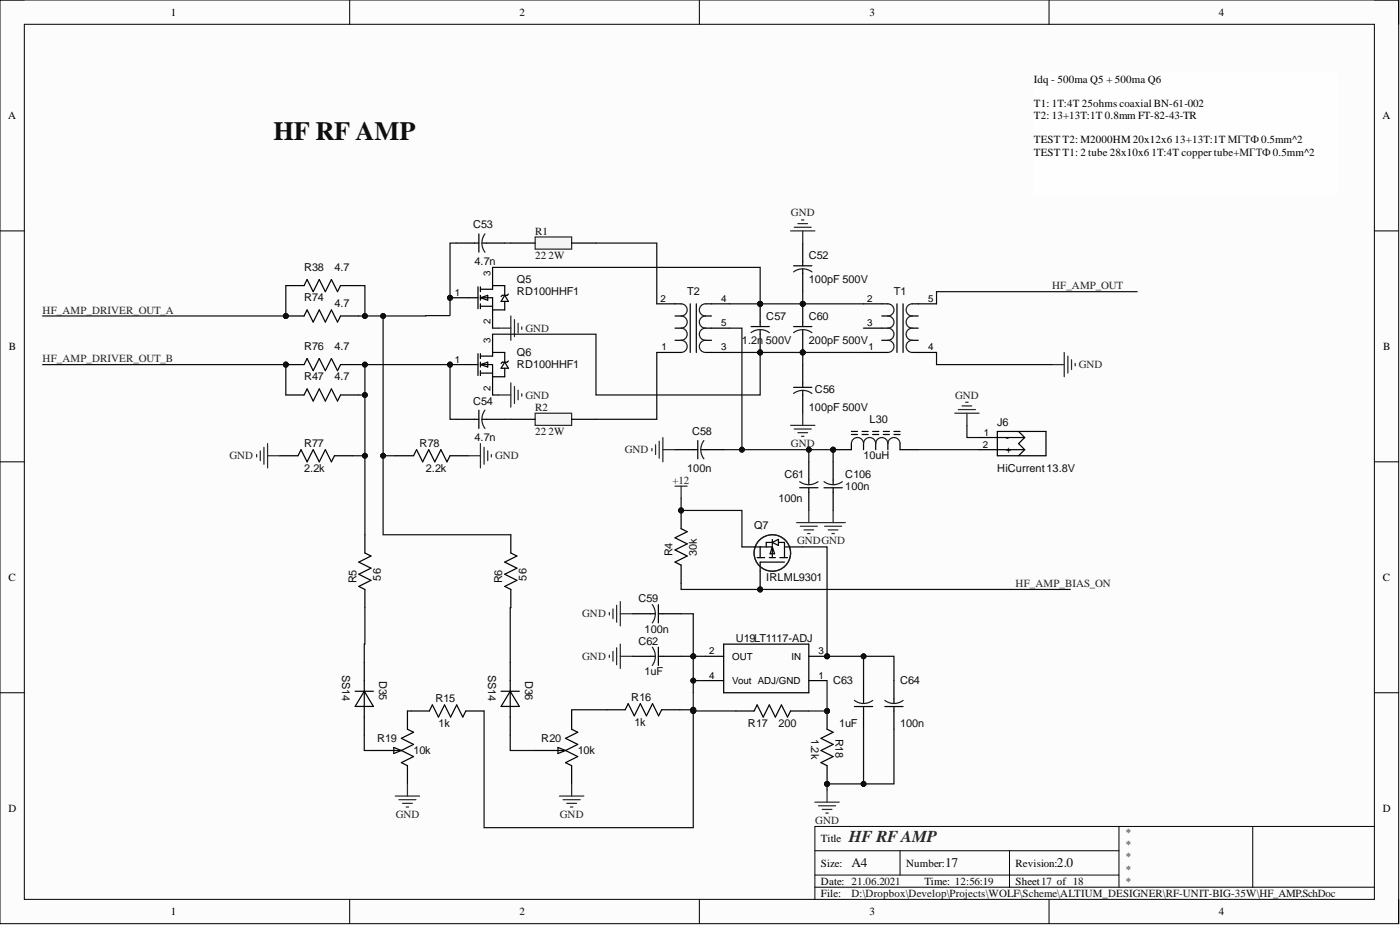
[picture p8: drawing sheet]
<svg xmlns="http://www.w3.org/2000/svg" width="292mm" height="193mm" viewBox="0 0 292 193" stroke-linecap="round" stroke-linejoin="round" font-family="sans-serif">
<defs><g id="words">
<text font-size="5.5" fill="#0e0e0e" x="57.1" y="29.2">HF RF AMP</text>
<text font-size="3.5" fill="#262626" x="177.1" y="175.7">HF RFAMP</text>
<g font-size="2.8" fill="#0e0e0e">
<text x="177.6" y="180.9">A4</text>
<text x="197.2" y="180.9">17</text>
<text x="220.5" y="180.9">2.0</text>
</g>
<g font-size="2.3">
<text x="35.6" y="3.3">1</text>
<text x="108.4" y="3.3">2</text>
<text x="181.4" y="3.3">3</text>
<text x="254.3" y="3.3">4</text>
<text x="215.7" y="17.2">Idq - 500ma Q5 + 500ma Q6</text>
<text x="215.7" y="22.3">T1: 1T:4T 25ohms coaxial BN-61-002</text>
<text x="1.7" y="24.8">A</text>
<text x="215.7" y="24.8">T2: 13+13T:1T 0.8mm FT-82-43-TR</text>
<text x="215.7" y="29.9">TEST T2: M2000HM 20x12x6</text>
<text x="245.1" y="29.9">13+13T:1T МГТФ 0.5mm^2</text>
<text x="288.4" y="24.8">A</text>
<text x="215.7" y="32.5">TEST T1: 2 tube 28x10x6</text>
<text x="240.2" y="32.5">1T:4T copper tube+МГТФ 0.5mm^2</text>
<text x="1.9" y="73">B</text>
<text x="288.6" y="73">B</text>
<text x="1.8" y="121.2">C</text>
<text x="288.5" y="121.2">C</text>
<text x="1.8" y="169.4">D</text>
<text x="288.5" y="169.4">D</text>
<text x="171.3" y="175.7">Title</text>
<text x="171.3" y="180.8">Size:</text>
<text x="171.3" y="184.6">Date: 21.06.2021</text>
<text x="189.1" y="180.8">Number:</text>
<text x="192.9" y="184.6">Time: 12:56:19</text>
<text x="211.9" y="180.8">Revision:</text>
<text x="211.9" y="184.6">Sheet17 of 18</text>
<text x="35.6" y="190.9">1</text>
<text x="108.4" y="190.9">2</text>
<text x="171.3" y="187.1">File:</text>
<text x="181.4" y="190.9">3</text>
<text x="254.3" y="190.9">4</text>
</g>
<g font-size="2.3" fill="#0e0e0e">
<text x="98.7" y="47.7">C53</text>
<text x="111.7" y="48.9">R1</text>
<text x="63.4" y="56.5">R38</text>
<text x="69.8" y="56.5">4.7</text>
<text x="99" y="55.3">4.7n</text>
<text x="107.8" y="59.1">Q5</text>
<text x="111.7" y="54">22</text>
<text x="114.4" y="54">2W</text>
<text x="168.8" y="54">C52</text>
<text x="168.8" y="59.1">100pF 500V</text>
<text x="63.4" y="62.9">R74</text>
<text x="69.8" y="64.1">4.7</text>
<text x="107.8" y="61.6">RD100HHF1</text>
<text x="143.4" y="61.6">T2</text>
<text x="186.5" y="61.6">T1</text>
<text x="154.8" y="71.8">1.2n</text>
<text x="159.8" y="71.8">500V</text>
<text x="159.9" y="66.7">C57</text>
<text x="168.8" y="66.7">C60</text>
<text x="168.8" y="71.8">200pF 500V</text>
<text x="63.4" y="73">R76</text>
<text x="69.8" y="73">4.7</text>
<text x="107.8" y="76.8">RD100HHF1</text>
<text x="107.8" y="74.3">Q6</text>
<text x="63.4" y="79.4">R47</text>
<text x="69.8" y="79.4">4.7</text>
<text x="170" y="81.9">C56</text>
<text x="98.7" y="84.4">C54</text>
<text x="111.7" y="85.7">R2</text>
<text x="168.8" y="85.7">100pF 500V</text>
<text x="181.4" y="88.2">L30</text>
<text x="208.1" y="88.8">J6</text>
<text x="63.4" y="93.3">R77</text>
<text x="87.5" y="93.3">R78</text>
<text x="99" y="92">4.7n</text>
<text x="111.7" y="90.8">22</text>
<text x="114.4" y="90.8">2W</text>
<text x="144.4" y="90.8">C58</text>
<text x="180.2" y="95.8">10uH</text>
<text x="63.4" y="98.4">2.2k</text>
<text x="88.8" y="98.4">2.2k</text>
<text x="143.4" y="98.4">100n</text>
<text x="163.7" y="99.6">C61</text>
<text x="176.4" y="99.6">C106</text>
<text x="208.1" y="98.4">HiCurrent13.8V</text>
<text x="162.4" y="104.7">100n</text>
<text x="176.4" y="102.2">100n</text>
<text x="157.3" y="110.4">Q7</text>
<text x="140.3" y="116" transform="rotate(-90 140.3 116)">R4</text>
<text x="145.4" y="116" transform="rotate(-90 145.4 116)">30k</text>
<text x="74.4" y="121.7" transform="rotate(-90 74.4 121.7)">R5</text>
<text x="79.4" y="121.1" transform="rotate(-90 79.4 121.1)">56</text>
<text x="104.8" y="121.7" transform="rotate(-90 104.8 121.7)">R6</text>
<text x="109.9" y="121.1" transform="rotate(-90 109.9 121.1)">56</text>
<text x="133.2" y="125.7">C59</text>
<text x="159.9" y="121.2">IRLML9301</text>
<text x="133.2" y="134.5">C62</text>
<text x="134.5" y="132">100n</text>
<text x="153.5" y="133.9">U19LT1117-ADJ</text>
<text x="71.4" y="140.7" transform="rotate(90 71.4 140.7)">SS14</text>
<text x="79.1" y="142" transform="rotate(90 79.1 142)">D35</text>
<text x="101.8" y="140.7" transform="rotate(90 101.8 140.7)">SS14</text>
<text x="109.5" y="142" transform="rotate(90 109.5 142)">D36</text>
<text x="134.5" y="140.9">1uF</text>
<text x="173.8" y="142.7">C63</text>
<text x="187.8" y="142.7">C64</text>
<text x="90.8" y="146.5">R15</text>
<text x="131.7" y="146.3">R16</text>
<text x="78.7" y="154.8">R19</text>
<text x="91.5" y="151.6">1k</text>
<text x="112.9" y="154.8">R20</text>
<text x="132.4" y="151.4">1k</text>
<text x="156.1" y="151.6">R17</text>
<text x="162.4" y="151.6">200</text>
<text x="169.3" y="154.1" transform="rotate(90 169.3 154.1)">1.2k</text>
<text x="174.3" y="154.1" transform="rotate(90 174.3 154.1)">R18</text>
<text x="175.1" y="151.6">1uF</text>
<text x="187.8" y="151.6">100n</text>
<text x="86.3" y="157.4">10k</text>
<text x="120.5" y="157.4">10k</text>
<text x="234.7" y="174.4">*</text>
<text x="234.7" y="177">*</text>
<text x="234.7" y="179.5">*</text>
<text x="234.7" y="182">*</text>
<text x="234.7" y="184.6">*</text>
<text x="177.6" y="187.1">D:\Dropbox\Develop\Projects\WOLF\Scheme\ALTIUM_DESIGNER\RF-UNIT-BIG-35W\HF_AMP.SchDoc</text>
</g>
<g font-size="2.3" fill="#262626">
<text x="165" y="45.1">GND</text>
<text x="8.9" y="65.4">HF_AMP_DRIVER_OUT_A</text>
<text x="219.5" y="60.3">HF_AMP_OUT</text>
<text x="109.6" y="69.2">GND</text>
<text x="8.9" y="75.6">HF_AMP_DRIVER_OUT_B</text>
<text x="225.1" y="76.8">GND</text>
<text x="109.6" y="83.2">GND</text>
<text x="199.3" y="83.2">GND</text>
<text x="47.9" y="95.8">GND</text>
<text x="103.3" y="95.8">GND</text>
<text x="130.3" y="94.6">GND</text>
<text x="165" y="93.3">GND</text>
<text x="140.3" y="100.9">+12</text>
<text x="166.3" y="113.6">GNDGND</text>
<text x="211.9" y="122.5">HF_AMP_BIAS_ON</text>
<text x="121.5" y="128.8">GND</text>
<text x="121.5" y="137.7">GND</text>
<text x="82.6" y="170.6">GND</text>
<text x="116.8" y="170.6">GND</text>
<text x="170.1" y="171.9">GND</text>
</g>
<g font-size="2">
<text x="102.4" y="57.6" transform="rotate(-90 102.4 57.6)">3</text>
<text x="94.9" y="61.7">1</text>
<text x="137.8" y="63">2</text>
<text x="150.5" y="63">4</text>
<text x="180.9" y="63">2</text>
<text x="193.6" y="63">5</text>
<text x="102.4" y="71.5" transform="rotate(-90 102.4 71.5)">3</text>
<text x="102.4" y="67.7" transform="rotate(-90 102.4 67.7)">2</text>
<text x="150.5" y="68">5</text>
<text x="180.9" y="68">3</text>
<text x="94.9" y="75.6">1</text>
<text x="138" y="73.1">1</text>
<text x="150.5" y="73.1">3</text>
<text x="181.2" y="73.1">1</text>
<text x="193.6" y="73.1">4</text>
<text x="102.4" y="81.6" transform="rotate(-90 102.4 81.6)">2</text>
<text x="205" y="93.4">2</text>
<text x="205.3" y="90.9">1</text>
<text x="209.9" y="94.5">+</text>
<text x="209.9" y="92">-</text>
<text x="147.9" y="136.5">2</text>
<text x="152.8" y="137.6">OUT</text>
<text x="165.1" y="137.6">IN</text>
<text x="170.8" y="136.5">3</text>
<text x="147.9" y="141.6">4</text>
<text x="152.8" y="142.7">Vout ADJ/GND</text>
<text x="170.8" y="141.6">1</text>
</g>
</g></defs>
<path d="M0 0h291.8v192.7h-291.8z" fill-rule="evenodd" fill="#fcfcfc"/>
<path d="M0 0h291.8v192.7h-291.8z" fill="none" stroke="#000" stroke-width=".21"/>
<path d="M5.1 5.1h281.7v182.5h-281.7z" fill-rule="evenodd" fill="#fcfcfc"/>
<g fill="none" stroke="#000" stroke-width=".21">
<path d="M0 0h5.1M73 0v5.1M145.9 0v5.1M218.9 0v5.1M286.8 0h5v5.1M5.1 5.1h281.7v182.5h-281.7zM0 48.2h5.1M286.8 48.2h5M0 96.3h5.1M286.8 96.3h5M0 144.5h5.1M286.8 144.5h5"/>
<path d="M170 177.5h63.5M187.8 177.5v5.1M210.6 177.5v7.6M233.5 172.4v12.7M261.4 172.4v12.7M286.8 172.4h-116.8v15.2M73 187.6v5.1M145.9 187.6v5.1M170 185.1h116.8M170 182.6h63.5M218.9 187.6v5.1M291.8 187.6v5.1"/>
</g>
<circle cx="172.6" cy="148.3" r=".51" fill="#0e0e0e"/>
<circle cx="172.6" cy="148.3" r=".51" fill="none" stroke="#0e0e0e" stroke-width=".21"/>
<circle cx="172.6" cy="163.5" r=".51" fill="#0e0e0e"/>
<circle cx="172.6" cy="163.5" r=".51" fill="none" stroke="#0e0e0e" stroke-width=".21"/>
<path d="M172.6 148.3v3.8l1.2 .7-2.5 1.2 2.5 1.3-2.5 1.3 2.5 1.2-2.5 1.3 1.3 .6" fill="none" stroke="#000" stroke-width=".25"/>
<circle cx="172.6" cy="148.3" r=".51" fill="#0e0e0e"/>
<circle cx="172.6" cy="148.3" r=".51" fill="none" stroke="#0e0e0e" stroke-width=".21"/>
<path d="M172.6 159.7v3.8" fill="none" stroke="#000" stroke-width=".25"/>
<circle cx="172.6" cy="163.5" r=".51" fill="#0e0e0e"/>
<circle cx="172.6" cy="163.5" r=".51" fill="none" stroke="#0e0e0e" stroke-width=".21"/>
<path d="M132 136.9h4.7M137.4 136.9h4.7M137.4 135v3.8" fill="none" stroke="#000" stroke-width=".25"/>
<path d="M136.1 135a3.2 3.2 0 0 1 0 3.8" fill="none" stroke="#1c1c1c" stroke-width=".25"/>
<circle cx="142.1" cy="106.5" r=".51" fill="#0e0e0e"/>
<circle cx="142.1" cy="106.5" r=".51" fill="none" stroke="#0e0e0e" stroke-width=".21"/>
<path d="M142.1 106.5v3.8l1.3 .6-2.6 1.3 2.6 1.3-2.6 1.2 2.6 1.3-2.6 1.3 1.3 .6v3.8" fill="none" stroke="#000" stroke-width=".25"/>
<circle cx="142.1" cy="106.5" r=".51" fill="#0e0e0e"/>
<circle cx="142.1" cy="106.5" r=".51" fill="none" stroke="#0e0e0e" stroke-width=".21"/>
<path d="M106.5 138.2v15.2M104.6 144.2h3.8M106.5 144.2l1.9 3.2h-3.8zM111.7 156.6h6.3M116.4 155.9l1.6 .7-1.6 .6zM118 156.6l2.5 1.2-2.5 1.3 1.3 .6v3.8M119.3 148.3v3.8l1.2 .7-2.5 1.2 2.5 1.3-2.5 1.3M153.5 148.3h3.8l.7-1.2 1.2 2.5 1.3-2.5 1.3 2.5 1.2-2.5 1.3 2.5 .6-1.3h3.9M178.3 147.4h3.8M180.2 142v4.8M180.2 147.4v4.7" fill="none" stroke="#000" stroke-width=".25"/>
<path d="M178.3 146.1a3.2 3.2 0 0 0 3.8 0" fill="none" stroke="#1c1c1c" stroke-width=".25"/>
<circle cx="158.6" cy="123" r=".51" fill="#0e0e0e"/>
<circle cx="158.6" cy="123" r=".51" fill="none" stroke="#0e0e0e" stroke-width=".21"/>
<g fill="none" stroke="#000" stroke-width=".25">
<path d="M154.8 114.1h6.3M158 116.3h1.5M158.6 114.1v2.2M160.5 116.3h1.3M161.1 113.2l1.3-.7v1.3zM161.1 114.1l.5 1.4h-.9zM161.1 112.5v1.3M161.1 114.1v2.2M161.1 113.2h-1.2v.9M162.4 113.2h1.3v3.1M162.7 116.3h1.6M163.7 117.3h-5.1v5.7"/>
<path d="M163.7 114.1h3.8"/>
</g>
<circle cx="161.1" cy="115.4" r="3.8" fill="none" stroke="#1c1c1c" stroke-width=".25"/>
<circle cx="158.6" cy="123" r=".51" fill="#0e0e0e"/>
<circle cx="158.6" cy="123" r=".51" fill="none" stroke="#0e0e0e" stroke-width=".21"/>
<circle cx="172.6" cy="136.9" r=".51" fill="#0e0e0e"/>
<circle cx="172.6" cy="136.9" r=".51" fill="none" stroke="#0e0e0e" stroke-width=".21"/>
<path d="M151 134.4h17.8v10.1h-17.8zM168.8 136.9h3.8M147.2 142h3.8" fill="none" stroke="#000" stroke-width=".25"/>
<circle cx="172.6" cy="136.9" r=".51" fill="#0e0e0e"/>
<circle cx="172.6" cy="136.9" r=".51" fill="none" stroke="#0e0e0e" stroke-width=".21"/>
<g fill="none" stroke="#000" stroke-width=".25">
<path d="M76.1 111.6v3.8l1.3 .6-2.5 1.3 2.5 1.2-2.5 1.3 2.5 1.3-2.5 1.2 1.2 .7v3.8M106.6 111.6v3.8l1.2 .6-2.5 1.3 2.5 1.2-2.5 1.3 2.5 1.3-2.5 1.2 1.3 .7v3.8M76 138.2v15.2M132 128h4.7M137.4 128h4.7M137.4 126.1v3.8M147.2 136.9h3.8M74.1 144.2h3.8M76 144.2l1.9 3.2h-3.8zM77.4 156.6h6.3M82.2 155.9l1.5 .7-1.5 .6zM83.7 156.6l2.6 1.2-2.6 1.3 1.3 .6v3.8"/>
<path d="M85 148.3v3.8l1.3 .7-2.6 1.2 2.6 1.3-2.6 1.3M85.8 148.3h3.8l.6-1.2 1.3 2.5 1.3-2.5 1.2 2.5 1.3-2.5 1.3 2.5 .6-1.3h3.8M126.6 148.1h3.8l.7-1.3 1.2 2.5 1.3-2.5 1.3 2.5 1.2-2.5 1.3 2.5 .6-1.2h3.9M168.8 142h3.8M184.6 147.4h3.8M186.5 142v4.8M186.5 147.4v4.7"/>
</g>
<g fill="none" stroke="#262626" stroke-width=".25">
<path d="M140.8 101.4h2.6M142.1 101.4v2.6M127.1 127.8v.5M127.1 136.7v.5M127.9 127v2.1M127.9 135.9v2M128.7 126.3v3.5M128.7 135.1v3.6M129.4 125.5v5.1M129.4 134.4v5M129.4 128h2.6M129.4 136.9h2.6"/>
<path d="M82.5 166.1h5M83.2 166.8h3.6M84 167.6h2M84.8 168.4h.5M85 163.5v2.6M116.7 166.1h5.1M117.5 166.8h3.5M118.3 167.6h2M119 168.4h.5M119.3 163.5v2.6M170 167.3h5.1M170.8 168.1h3.5"/>
<path d="M171.5 168.9h2.1M172.3 169.6h.5M172.6 164.8v2.5"/>
</g>
<path d="M136.1 126.1a3.2 3.2 0 0 1 0 3.9M184.6 146.1a3.2 3.2 0 0 0 3.8 0" fill="none" stroke="#1c1c1c" stroke-width=".25"/>
<path d="M111.7 86.2h7.6v2.5h-7.6z" fill-rule="evenodd" fill="#f5f5f5"/>
<path d="M111.7 86.2h7.6v2.5h-7.6z" fill="none" stroke="#262626" stroke-width=".25"/>
<path d="M106.6 87.5h5.1M119.3 87.5h5" fill="none" stroke="#000" stroke-width=".25"/>
<path d="M111.7 49.4h7.6v2.6h-7.6z" fill-rule="evenodd" fill="#f5f5f5"/>
<path d="M111.7 49.4h7.6v2.6h-7.6zM219.5 76.1h2.5M222 73.5v5.1M222.8 74.3v3.5M223.6 75v2.1M224.3 75.8v.5" fill="none" stroke="#262626" stroke-width=".25"/>
<g fill="none" stroke="#000" stroke-width=".25">
<path d="M106.6 50.7h5.1M119.3 50.7h5M180.2 68.5h5M180.2 63.4h5M180.2 73.5h5M184 71h1.2M184 65.9h1.2M187.2 63.4v10.1M188.4 63.4v10.1M190.3 71h1.3M190.3 68.5h1.3M190.3 65.9h1.3"/>
<path d="M190.3 63.4h5.1M190.3 73.5h5.1"/>
</g>
<path d="M185.2 63.4a1.27 1.27 0 0 1 1.3 1.3 1.27 1.27 0 0 1-1.3 1.2 1.27 1.27 0 0 1 1.3 1.3 1.27 1.27 0 0 1-1.3 1.3 1.27 1.27 0 0 1 1.3 1.2 1.27 1.27 0 0 1-1.3 1.3 1.27 1.27 0 0 1 1.3 1.3 1.27 1.27 0 0 1-1.3 1.2M190.3 63.4a1.27 1.27 0 0 0-1.2 1.3 1.27 1.27 0 0 0 1.2 1.2 1.27 1.27 0 0 0-1.2 1.3 1.27 1.27 0 0 0 1.2 1.3 1.27 1.27 0 0 0-1.2 1.2 1.27 1.27 0 0 0 1.2 1.3 1.27 1.27 0 0 0-1.2 1.3 1.27 1.27 0 0 0 1.2 1.2" fill="none" stroke="#1c1c1c" stroke-width=".25"/>
<circle cx="173.8" cy="93.8" r=".51" fill="#0e0e0e"/>
<circle cx="173.8" cy="93.8" r=".51" fill="none" stroke="#0e0e0e" stroke-width=".21"/>
<g fill="none" stroke="#000" stroke-width=".25">
<path d="M177.6 90h1.3M177.6 90.6h1.3M177.6 92.5v1.3h-3.8M179.9 90h1.2M179.9 90.6h1.2M180.2 92.5v1.3M182.1 90h1.2M182.1 90.6h1.2M182.7 92.5v1.3M184.3 90h1.3M184.3 90.6h1.3M185.2 92.5v1.3"/>
<path d="M186.5 90h1.3M186.5 90.6h1.3M187.8 92.5v1.3"/>
</g>
<path d="M177.6 92.5a1.27 1.27 0 0 1 1.3-1.2 1.27 1.27 0 0 1 1.3 1.2 1.27 1.27 0 0 1 1.2-1.2 1.27 1.27 0 0 1 1.3 1.2 1.27 1.27 0 0 1 1.3-1.2 1.27 1.27 0 0 1 1.2 1.2 1.27 1.27 0 0 1 1.3-1.2 1.27 1.27 0 0 1 1.3 1.2" fill="none" stroke="#1c1c1c" stroke-width=".25"/>
<circle cx="173.8" cy="93.8" r=".51" fill="#0e0e0e"/>
<circle cx="173.8" cy="93.8" r=".51" fill="none" stroke="#0e0e0e" stroke-width=".21"/>
<path d="M140.8 93.8h4.8M145.6 91.9v3.8M146.2 93.8h4.8M187.8 93.8h3.8M204.3 93.8h9.5M204.3 91.3h9.5M208.1 90h10.1v5.1h-10.1zM212.5 90l1.3 1.3M213.8 93.8l-1.3 1.3M213.8 91.3l-1.3 1.2 1.3 1.3" fill="none" stroke="#000" stroke-width=".25"/>
<path d="M199.2 86.2h5.1M200 85.4h3.5M200.7 84.7h2.1M201.5 83.9h.5M201.7 86.2v2.5" fill="none" stroke="#262626" stroke-width=".25"/>
<path d="M191.6 93.8h12.7M76 153.4v3.2h1.4M85 148.3h.8M144.6 148.1v24.6h-43.6v-24.4" fill="none" stroke="#0e0e0e" stroke-width=".25"/>
<path d="M146.9 91.9a3.2 3.2 0 0 0 0 3.8" fill="none" stroke="#1c1c1c" stroke-width=".25"/>
<circle cx="144.6" cy="148.3" r=".51" fill="#0e0e0e"/>
<circle cx="144.6" cy="148.3" r=".51" fill="none" stroke="#0e0e0e" stroke-width=".21"/>
<circle cx="144.6" cy="148.1" r=".51" fill="#0e0e0e"/>
<circle cx="144.6" cy="148.1" r=".51" fill="none" stroke="#0e0e0e" stroke-width=".21"/>
<path d="M106.5 153.4v3.2h5.2M126.6 148.1h-7.3v.2M141.9 148.1h2.7" fill="none" stroke="#0e0e0e" stroke-width=".25"/>
<circle cx="144.6" cy="148.1" r=".51" fill="#0e0e0e"/>
<circle cx="144.6" cy="148.1" r=".51" fill="none" stroke="#0e0e0e" stroke-width=".21"/>
<path d="M142.1 136.9h2.5" fill="none" stroke="#0e0e0e" stroke-width=".25"/>
<circle cx="144.6" cy="136.9" r=".51" fill="#0e0e0e"/>
<circle cx="144.6" cy="136.9" r=".51" fill="none" stroke="#0e0e0e" stroke-width=".21"/>
<path d="M142.1 128h2.5v8.9" fill="none" stroke="#0e0e0e" stroke-width=".25"/>
<circle cx="144.6" cy="136.9" r=".51" fill="#0e0e0e"/>
<circle cx="144.6" cy="136.9" r=".51" fill="none" stroke="#0e0e0e" stroke-width=".21"/>
<path d="M142.1 121.7v1.3h81.2" fill="none" stroke="#0e0e0e" stroke-width=".25"/>
<circle cx="158.6" cy="123" r=".51" fill="#0e0e0e"/>
<circle cx="158.6" cy="123" r=".51" fill="none" stroke="#0e0e0e" stroke-width=".21"/>
<path d="M142.1 104v2.5h12.7v7.6" fill="none" stroke="#0e0e0e" stroke-width=".25"/>
<circle cx="142.1" cy="106.5" r=".51" fill="#0e0e0e"/>
<circle cx="142.1" cy="106.5" r=".51" fill="none" stroke="#0e0e0e" stroke-width=".21"/>
<path d="M144.6 148.3h8.9" fill="none" stroke="#0e0e0e" stroke-width=".25"/>
<circle cx="144.6" cy="148.3" r=".51" fill="#0e0e0e"/>
<circle cx="144.6" cy="148.3" r=".51" fill="none" stroke="#0e0e0e" stroke-width=".21"/>
<path d="M144.6 142h2.6" fill="none" stroke="#0e0e0e" stroke-width=".25"/>
<circle cx="144.6" cy="142" r=".51" fill="#0e0e0e"/>
<circle cx="144.6" cy="142" r=".51" fill="none" stroke="#0e0e0e" stroke-width=".21"/>
<path d="M147.2 136.9h-2.6v7.6" fill="none" stroke="#0e0e0e" stroke-width=".25"/>
<circle cx="144.6" cy="136.9" r=".51" fill="#0e0e0e"/>
<circle cx="144.6" cy="136.9" r=".51" fill="none" stroke="#0e0e0e" stroke-width=".21"/>
<circle cx="144.6" cy="142" r=".51" fill="#0e0e0e"/>
<circle cx="144.6" cy="142" r=".51" fill="none" stroke="#0e0e0e" stroke-width=".21"/>
<path d="M201.7 88.7v2.6h2.6M167.5 114.1h5.1v22.8h7.6v5.1" fill="none" stroke="#0e0e0e" stroke-width=".25"/>
<circle cx="172.6" cy="136.9" r=".51" fill="#0e0e0e"/>
<circle cx="172.6" cy="136.9" r=".51" fill="none" stroke="#0e0e0e" stroke-width=".21"/>
<circle cx="180.2" cy="136.9" r=".51" fill="#0e0e0e"/>
<circle cx="180.2" cy="136.9" r=".51" fill="none" stroke="#0e0e0e" stroke-width=".21"/>
<path d="M172.6 142v6.3h-3.8" fill="none" stroke="#1c1c1c" stroke-width=".25"/>
<circle cx="172.6" cy="148.3" r=".51" fill="#0e0e0e"/>
<circle cx="172.6" cy="148.3" r=".51" fill="none" stroke="#0e0e0e" stroke-width=".21"/>
<path d="M180.2 152.1v11.4h-7.6v1.3" fill="none" stroke="#0e0e0e" stroke-width=".25"/>
<circle cx="172.6" cy="163.5" r=".51" fill="#0e0e0e"/>
<circle cx="172.6" cy="163.5" r=".51" fill="none" stroke="#0e0e0e" stroke-width=".21"/>
<circle cx="180.2" cy="163.5" r=".51" fill="#0e0e0e"/>
<circle cx="180.2" cy="163.5" r=".51" fill="none" stroke="#0e0e0e" stroke-width=".21"/>
<path d="M186.5 152.1v11.4h-6.3" fill="none" stroke="#0e0e0e" stroke-width=".25"/>
<circle cx="180.2" cy="163.5" r=".51" fill="#0e0e0e"/>
<circle cx="180.2" cy="163.5" r=".51" fill="none" stroke="#0e0e0e" stroke-width=".21"/>
<path d="M180.2 136.9h6.3v5.1" fill="none" stroke="#0e0e0e" stroke-width=".25"/>
<circle cx="180.2" cy="136.9" r=".51" fill="#0e0e0e"/>
<circle cx="180.2" cy="136.9" r=".51" fill="none" stroke="#0e0e0e" stroke-width=".21"/>
<path d="M144.6 144.5v3.8" fill="none" stroke="#1c1c1c" stroke-width=".25"/>
<circle cx="144.6" cy="148.3" r=".51" fill="#0e0e0e"/>
<circle cx="144.6" cy="148.3" r=".51" fill="none" stroke="#0e0e0e" stroke-width=".21"/>
<circle cx="144.6" cy="148.1" r=".51" fill="#0e0e0e"/>
<circle cx="144.6" cy="148.1" r=".51" fill="none" stroke="#0e0e0e" stroke-width=".21"/>
<path d="M58.4 95.1h3.8l.6-1.3 1.3 2.5 1.2-2.5 1.3 2.5 1.3-2.5 1.3 2.5 .6-1.2h3.8M82.5 95.1h3.8l.6-1.3 1.3 2.5 1.3-2.5 1.2 2.5 1.3-2.5 1.3 2.5 .6-1.2h3.8" fill="none" stroke="#000" stroke-width=".25"/>
<path d="M53.5 94.8v.5M54.3 94.1v2M55.1 93.3v3.6M55.8 95.1h2.6M55.8 92.5v5.1M97.7 95.1h2.5M100.2 92.5v5.1M101 93.3v3.6M101.8 94.1v2M102.5 94.8v.5" fill="none" stroke="#262626" stroke-width=".25"/>
<path d="M79.9 95.1h2.6" fill="none" stroke="#0e0e0e" stroke-width=".25"/>
<circle cx="79.9" cy="95.1" r=".51" fill="#0e0e0e"/>
<circle cx="79.9" cy="95.1" r=".51" fill="none" stroke="#0e0e0e" stroke-width=".21"/>
<path d="M76.1 95.1v16.5" fill="none" stroke="#0e0e0e" stroke-width=".25"/>
<circle cx="76.1" cy="95.1" r=".51" fill="#0e0e0e"/>
<circle cx="76.1" cy="95.1" r=".51" fill="none" stroke="#0e0e0e" stroke-width=".21"/>
<path d="M74.9 65.9h5" fill="none" stroke="#0e0e0e" stroke-width=".25"/>
<circle cx="76.1" cy="65.9" r=".51" fill="#0e0e0e"/>
<circle cx="76.1" cy="65.9" r=".51" fill="none" stroke="#0e0e0e" stroke-width=".21"/>
<circle cx="79.9" cy="65.9" r=".51" fill="#0e0e0e"/>
<circle cx="79.9" cy="65.9" r=".51" fill="none" stroke="#0e0e0e" stroke-width=".21"/>
<path d="M74.9 76.1h1.2" fill="none" stroke="#0e0e0e" stroke-width=".25"/>
<circle cx="76.1" cy="76.1" r=".51" fill="#0e0e0e"/>
<circle cx="76.1" cy="76.1" r=".51" fill="none" stroke="#0e0e0e" stroke-width=".21"/>
<circle cx="59.6" cy="65.9" r=".51" fill="#0e0e0e"/>
<circle cx="59.6" cy="65.9" r=".51" fill="none" stroke="#0e0e0e" stroke-width=".21"/>
<path d="M59.6 65.9h3.8l.7-1.2 1.2 2.5 1.3-2.5 1.3 2.5 1.3-2.5 1.2 2.5 .7-1.3" fill="none" stroke="#000" stroke-width=".25"/>
<circle cx="59.6" cy="65.9" r=".51" fill="#0e0e0e"/>
<circle cx="59.6" cy="65.9" r=".51" fill="none" stroke="#0e0e0e" stroke-width=".21"/>
<path d="M71.1 65.9h3.8" fill="none" stroke="#000" stroke-width=".25"/>
<circle cx="59.6" cy="76.1" r=".51" fill="#0e0e0e"/>
<circle cx="59.6" cy="76.1" r=".51" fill="none" stroke="#0e0e0e" stroke-width=".21"/>
<path d="M59.6 76.1h3.8l.7-1.3 1.2 2.5 1.3-2.5 1.3 2.5 1.3-2.5 1.2 2.5 .7-1.2" fill="none" stroke="#000" stroke-width=".25"/>
<circle cx="59.6" cy="76.1" r=".51" fill="#0e0e0e"/>
<circle cx="59.6" cy="76.1" r=".51" fill="none" stroke="#0e0e0e" stroke-width=".21"/>
<path d="M59.6 59.6h3.8l.7-1.3 1.2 2.5 1.3-2.5 1.3 2.5 1.3-2.5 1.2 2.5 .7-1.2h3.8M71.1 76.1h3.8M59.6 82.4h3.8l.7-1.3 1.2 2.6 1.3-2.6 1.3 2.6 1.3-2.6 1.2 2.6 .7-1.3h3.8" fill="none" stroke="#000" stroke-width=".25"/>
<path d="M74.9 82.4h1.2" fill="none" stroke="#0e0e0e" stroke-width=".25"/>
<circle cx="76.1" cy="82.4" r=".51" fill="#0e0e0e"/>
<circle cx="76.1" cy="82.4" r=".51" fill="none" stroke="#0e0e0e" stroke-width=".21"/>
<path d="M59.6 59.6v6.3h-50.7" fill="none" stroke="#0e0e0e" stroke-width=".25"/>
<circle cx="59.6" cy="65.9" r=".51" fill="#0e0e0e"/>
<circle cx="59.6" cy="65.9" r=".51" fill="none" stroke="#0e0e0e" stroke-width=".21"/>
<path d="M8.9 76.1h50.7v6.3" fill="none" stroke="#0e0e0e" stroke-width=".25"/>
<circle cx="59.6" cy="76.1" r=".51" fill="#0e0e0e"/>
<circle cx="59.6" cy="76.1" r=".51" fill="none" stroke="#0e0e0e" stroke-width=".21"/>
<path d="M74.9 59.6h1.2v6.3" fill="none" stroke="#0e0e0e" stroke-width=".25"/>
<circle cx="76.1" cy="65.9" r=".51" fill="#0e0e0e"/>
<circle cx="76.1" cy="65.9" r=".51" fill="none" stroke="#0e0e0e" stroke-width=".21"/>
<path d="M105.3 50.7h1.3M105.3 87.5h1.3M76.1 126.8l-.1 11.4M106.6 126.8h-.1v11.4" fill="none" stroke="#0e0e0e" stroke-width=".25"/>
<path d="M95.2 50.7h4.7M99.9 48.8v3.8M100.5 50.7h4.8M165.6 55.5h3.8M167.5 50.7v4.8M167.5 56.1v4.7M167.5 76.1v4.7M95.2 87.5h4.7M99.9 85.6v3.8M100.5 87.5h4.8M165.6 80.8h3.8M167.5 81.4v4.8" fill="none" stroke="#000" stroke-width=".25"/>
<path d="M101.2 48.8a3.2 3.2 0 0 0 0 3.8M165.6 56.7a3.2 3.2 0 0 1 3.8 0M101.2 85.6a3.2 3.2 0 0 0 0 3.8M165.6 82.1a3.2 3.2 0 0 1 3.8 0" fill="none" stroke="#1c1c1c" stroke-width=".25"/>
<path d="M164.9 48.2h5.1M165.7 47.4h3.6M166.5 46.7h2M167.2 45.9h.5M167.5 48.2v2.5M164.9 88.7h5.1M165.7 89.5h3.6M166.5 90.3h2M167.2 91h.5M167.5 86.2v2.5" fill="none" stroke="#262626" stroke-width=".25"/>
<circle cx="93.9" cy="76.1" r=".51" fill="#0e0e0e"/>
<circle cx="93.9" cy="76.1" r=".51" fill="none" stroke="#0e0e0e" stroke-width=".21"/>
<path d="M93.9 76.1h5.8M99.7 73.8v4.5M100.2 74.3h2.6v-.8h2.5v2.1M100.2 76.1h2.6v6.3M100.2 76.1l1.6-.5v1zM100.2 73.8v1M100.2 75.6v1M100.2 77.3v1M100.2 77.8h2.6M105.3 75.6l.8 1.2h-1.5zM105.3 76.8v1.8h-2.5M106.1 75.3l-.3 .3h-1l-.2 .2" fill="none" stroke="#000" stroke-width=".25"/>
<circle cx="93.9" cy="76.1" r=".51" fill="#0e0e0e"/>
<circle cx="93.9" cy="76.1" r=".51" fill="none" stroke="#0e0e0e" stroke-width=".21"/>
<path d="M102.8 69.7v3.8" fill="none" stroke="#000" stroke-width=".25"/>
<circle cx="93.9" cy="62.1" r=".51" fill="#0e0e0e"/>
<circle cx="93.9" cy="62.1" r=".51" fill="none" stroke="#0e0e0e" stroke-width=".21"/>
<path d="M99.7 59.8v4.6M100.2 59.8v1M93.9 62.1h5.8M100.2 60.3h2.6v-.7h2.5v2M100.2 62.1h2.6v6.4M100.2 62.1l1.6-.5v1zM100.2 61.6v1M100.2 63.4v1M100.2 63.9h2.6M105.3 61.6l.8 1.3h-1.5zM105.3 62.9v1.8h-2.5M106.1 61.4l-.3 .2h-1l-.2 .3" fill="none" stroke="#000" stroke-width=".25"/>
<circle cx="93.9" cy="62.1" r=".51" fill="#0e0e0e"/>
<circle cx="93.9" cy="62.1" r=".51" fill="none" stroke="#0e0e0e" stroke-width=".21"/>
<path d="M102.8 55.8v3.8" fill="none" stroke="#000" stroke-width=".25"/>
<path d="M104 68.5h2.6M106.6 65.9v5.1M106.6 79.9v5M107.3 66.7v3.5M108.1 67.4v2.1M108.9 68.2v.5M104 82.4h2.6M107.3 80.6v3.6M108.1 81.4v2M108.9 82.1v.6" fill="none" stroke="#262626" stroke-width=".25"/>
<path d="M95.2 50.7h-1.3v15.1l-14 .1v45.7h26.7" fill="none" stroke="#0e0e0e" stroke-width=".25"/>
<circle cx="79.9" cy="95.1" r=".51" fill="#0e0e0e"/>
<circle cx="79.9" cy="95.1" r=".51" fill="none" stroke="#0e0e0e" stroke-width=".21"/>
<circle cx="79.9" cy="65.9" r=".51" fill="#0e0e0e"/>
<circle cx="79.9" cy="65.9" r=".51" fill="none" stroke="#0e0e0e" stroke-width=".21"/>
<circle cx="93.9" cy="62.1" r=".51" fill="#0e0e0e"/>
<circle cx="93.9" cy="62.1" r=".51" fill="none" stroke="#0e0e0e" stroke-width=".21"/>
<path d="M95.2 87.5h-1.3v-11.4h-17.8v19h-2.5" fill="none" stroke="#0e0e0e" stroke-width=".25"/>
<circle cx="93.9" cy="76.1" r=".51" fill="#0e0e0e"/>
<circle cx="93.9" cy="76.1" r=".51" fill="none" stroke="#0e0e0e" stroke-width=".21"/>
<circle cx="76.1" cy="76.1" r=".51" fill="#0e0e0e"/>
<circle cx="76.1" cy="76.1" r=".51" fill="none" stroke="#0e0e0e" stroke-width=".21"/>
<circle cx="76.1" cy="82.4" r=".51" fill="#0e0e0e"/>
<circle cx="76.1" cy="82.4" r=".51" fill="none" stroke="#0e0e0e" stroke-width=".21"/>
<circle cx="76.1" cy="95.1" r=".51" fill="#0e0e0e"/>
<circle cx="76.1" cy="95.1" r=".51" fill="none" stroke="#0e0e0e" stroke-width=".21"/>
<path d="M102.8 68.5h1.2M102.8 82.4h1.2" fill="none" stroke="#0e0e0e" stroke-width=".25"/>
<path d="M215.7 15.2h63.4v25.4h-63.4z" fill-rule="evenodd" fill="#fefefe"/>
<path d="M215.7 15.2h63.4v25.4h-63.4z" fill="none" stroke="#fefefe" stroke-width=".21"/>
<path d="M137 63.4h5.1M137 73.5h5.1M140.8 71h1.3M140.8 68.5h1.3M140.8 65.9h1.3M144 63.4v10.1M145.3 63.4v10.1M147.2 71h1.3M147.2 68.5h5.1M147.2 65.9h1.3M147.2 63.4h5.1M147.2 73.5h5.1" fill="none" stroke="#000" stroke-width=".25"/>
<path d="M142.1 63.4a1.27 1.27 0 0 1 1.3 1.3 1.27 1.27 0 0 1-1.3 1.2 1.27 1.27 0 0 1 1.3 1.3 1.27 1.27 0 0 1-1.3 1.3 1.27 1.27 0 0 1 1.3 1.2 1.27 1.27 0 0 1-1.3 1.3 1.27 1.27 0 0 1 1.3 1.3 1.27 1.27 0 0 1-1.3 1.2M147.2 63.4a1.27 1.27 0 0 0-1.3 1.3 1.27 1.27 0 0 0 1.3 1.2 1.27 1.27 0 0 0-1.3 1.3 1.27 1.27 0 0 0 1.3 1.3 1.27 1.27 0 0 0-1.3 1.2 1.27 1.27 0 0 0 1.3 1.3 1.27 1.27 0 0 0-1.3 1.3 1.27 1.27 0 0 0 1.3 1.2" fill="none" stroke="#1c1c1c" stroke-width=".25"/>
<path d="M102.8 69.7h21.5v12.7h34.3v-8.9h21.6" fill="none" stroke="#0e0e0e" stroke-width=".25"/>
<circle cx="158.6" cy="73.5" r=".51" fill="#0e0e0e"/>
<circle cx="158.6" cy="73.5" r=".51" fill="none" stroke="#0e0e0e" stroke-width=".21"/>
<circle cx="167.5" cy="73.5" r=".51" fill="#0e0e0e"/>
<circle cx="167.5" cy="73.5" r=".51" fill="none" stroke="#0e0e0e" stroke-width=".21"/>
<path d="M102.8 55.8h55.8v7.6h21.6" fill="none" stroke="#0e0e0e" stroke-width=".25"/>
<circle cx="158.6" cy="63.4" r=".51" fill="#0e0e0e"/>
<circle cx="158.6" cy="63.4" r=".51" fill="none" stroke="#0e0e0e" stroke-width=".21"/>
<circle cx="167.5" cy="63.4" r=".51" fill="#0e0e0e"/>
<circle cx="167.5" cy="63.4" r=".51" fill="none" stroke="#0e0e0e" stroke-width=".21"/>
<circle cx="158.6" cy="63.4" r=".51" fill="#0e0e0e"/>
<circle cx="158.6" cy="63.4" r=".51" fill="none" stroke="#0e0e0e" stroke-width=".21"/>
<circle cx="158.6" cy="73.5" r=".51" fill="#0e0e0e"/>
<circle cx="158.6" cy="73.5" r=".51" fill="none" stroke="#0e0e0e" stroke-width=".21"/>
<path d="M156.7 68.1h3.8M158.6 63.4v4.7M158.6 68.8v.9" fill="none" stroke="#000" stroke-width=".25"/>
<path d="M156.7 69.4a3.2 3.2 0 0 1 3.8 0" fill="none" stroke="#1c1c1c" stroke-width=".25"/>
<circle cx="158.6" cy="63.4" r=".51" fill="#0e0e0e"/>
<circle cx="158.6" cy="63.4" r=".51" fill="none" stroke="#0e0e0e" stroke-width=".21"/>
<path d="M158.6 69.7v3.8" fill="none" stroke="#000" stroke-width=".25"/>
<circle cx="158.6" cy="73.5" r=".51" fill="#0e0e0e"/>
<circle cx="158.6" cy="73.5" r=".51" fill="none" stroke="#0e0e0e" stroke-width=".21"/>
<circle cx="167.5" cy="63.4" r=".51" fill="#0e0e0e"/>
<circle cx="167.5" cy="63.4" r=".51" fill="none" stroke="#0e0e0e" stroke-width=".21"/>
<circle cx="167.5" cy="73.5" r=".51" fill="#0e0e0e"/>
<circle cx="167.5" cy="73.5" r=".51" fill="none" stroke="#0e0e0e" stroke-width=".21"/>
<path d="M165.6 68.1h3.8M167.5 63.4v4.7M167.5 68.8v.9" fill="none" stroke="#000" stroke-width=".25"/>
<path d="M165.6 69.4a3.2 3.2 0 0 1 3.8 0" fill="none" stroke="#1c1c1c" stroke-width=".25"/>
<circle cx="167.5" cy="63.4" r=".51" fill="#0e0e0e"/>
<circle cx="167.5" cy="63.4" r=".51" fill="none" stroke="#0e0e0e" stroke-width=".21"/>
<path d="M167.5 69.7v3.8" fill="none" stroke="#000" stroke-width=".25"/>
<circle cx="167.5" cy="73.5" r=".51" fill="#0e0e0e"/>
<circle cx="167.5" cy="73.5" r=".51" fill="none" stroke="#0e0e0e" stroke-width=".21"/>
<path d="M168.8 96.3v4.8M173.8 96.3v4.8M166.8 101.7h3.9M168.8 101.7v4.8M171.9 101.8h3.8M173.8 101.8v4.7" fill="none" stroke="#000" stroke-width=".25"/>
<path d="M166.8 100.5a3.2 3.2 0 0 0 3.9 0M171.9 100.5a3.2 3.2 0 0 0 3.8 0" fill="none" stroke="#1c1c1c" stroke-width=".25"/>
<path d="M195.4 73.5v2.6h24.1M237.3 60.8h-41.9v2.6M168.8 93.8v2.5" fill="none" stroke="#0e0e0e" stroke-width=".25"/>
<path d="M166.2 109h10.2M167 109.8h3.5M167.7 110.5h2.1M168.5 111.3h.5M168.8 106.5v2.5M172.1 109.8h3.5M172.8 110.5h2M173.6 111.3h.5M173.8 106.5v2.5" fill="none" stroke="#262626" stroke-width=".25"/>
<circle cx="168.8" cy="93.8" r=".51" fill="#0e0e0e"/>
<circle cx="168.8" cy="93.8" r=".51" fill="none" stroke="#0e0e0e" stroke-width=".21"/>
<path d="M151 93.8h22.8v2.5" fill="none" stroke="#0e0e0e" stroke-width=".25"/>
<circle cx="173.8" cy="93.8" r=".51" fill="#0e0e0e"/>
<circle cx="173.8" cy="93.8" r=".51" fill="none" stroke="#0e0e0e" stroke-width=".21"/>
<circle cx="168.8" cy="93.8" r=".51" fill="#0e0e0e"/>
<circle cx="168.8" cy="93.8" r=".51" fill="none" stroke="#0e0e0e" stroke-width=".21"/>
<circle cx="154.8" cy="93.8" r=".51" fill="#0e0e0e"/>
<circle cx="154.8" cy="93.8" r=".51" fill="none" stroke="#0e0e0e" stroke-width=".21"/>
<path d="M167.5 73.5v2.6" fill="none" stroke="#0e0e0e" stroke-width=".25"/>
<circle cx="167.5" cy="73.5" r=".51" fill="#0e0e0e"/>
<circle cx="167.5" cy="73.5" r=".51" fill="none" stroke="#0e0e0e" stroke-width=".21"/>
<path d="M167.5 60.8v2.6" fill="none" stroke="#0e0e0e" stroke-width=".25"/>
<circle cx="167.5" cy="63.4" r=".51" fill="#0e0e0e"/>
<circle cx="167.5" cy="63.4" r=".51" fill="none" stroke="#0e0e0e" stroke-width=".21"/>
<path d="M152.3 73.5h6.3" fill="none" stroke="#0e0e0e" stroke-width=".25"/>
<circle cx="158.6" cy="73.5" r=".51" fill="#0e0e0e"/>
<circle cx="158.6" cy="73.5" r=".51" fill="none" stroke="#0e0e0e" stroke-width=".21"/>
<path d="M152.3 63.4h6.3" fill="none" stroke="#0e0e0e" stroke-width=".25"/>
<circle cx="158.6" cy="63.4" r=".51" fill="#0e0e0e"/>
<circle cx="158.6" cy="63.4" r=".51" fill="none" stroke="#0e0e0e" stroke-width=".21"/>
<path d="M136 93.6v.5M136.8 92.8v2M137.5 92v3.6M138.3 91.3v5M138.3 93.8h2.5" fill="none" stroke="#262626" stroke-width=".25"/>
<path d="M124.3 50.7h12.7v12.7M137 73.5v14h-12.7M152.3 68.5h2.5v25.3" fill="none" stroke="#0e0e0e" stroke-width=".25"/>
<circle cx="154.8" cy="93.8" r=".51" fill="#0e0e0e"/>
<circle cx="154.8" cy="93.8" r=".51" fill="none" stroke="#0e0e0e" stroke-width=".21"/>
<use href="#words"/>
</svg>
